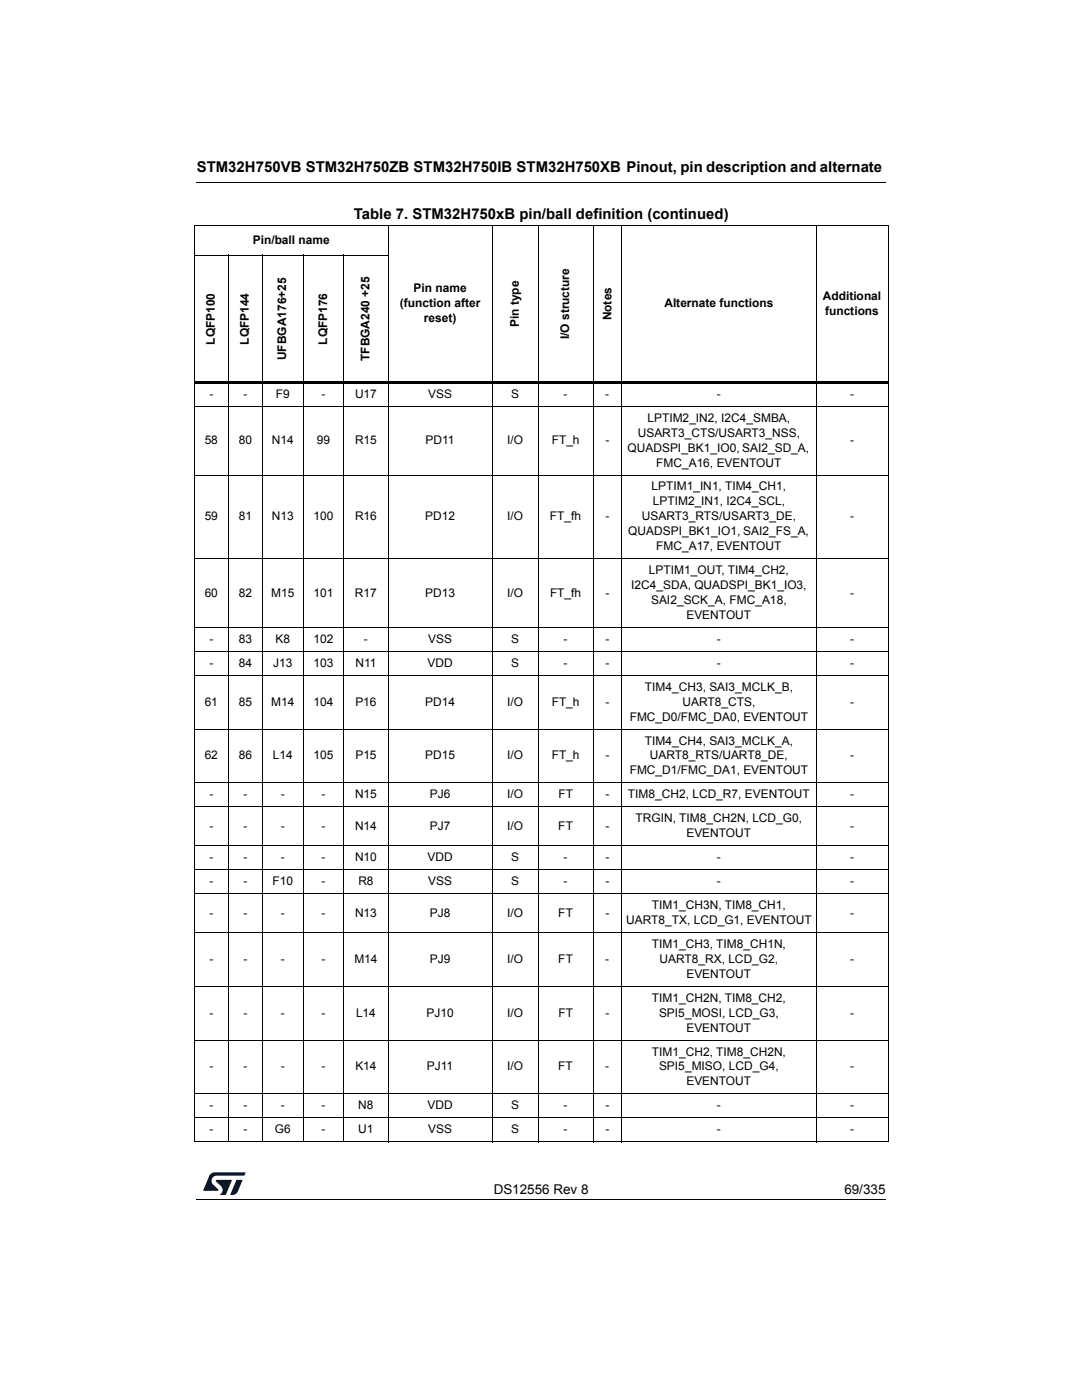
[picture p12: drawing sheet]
<svg xmlns="http://www.w3.org/2000/svg" width="216mm" height="279mm" viewBox="0 0 216 279" stroke-linecap="round" stroke-linejoin="round" font-family="sans-serif">
<defs><g id="words">
<g font-size="3">
<text x="39.3" y="34.3">STM32H750VB STM32H750ZB STM32H750IB STM32H750XB Pinout, pin description and alternate</text>
<text x="70.6" y="43.7">Table 7. STM32H750xB pin/ball definition (continued)</text>
</g>
<g font-size="2.7">
<text x="98.5" y="238.3">DS12556 Rev 8</text>
<text x="168.5" y="238.3">69/335</text>
</g>
<g font-size="2.4">
<text x="50.4" y="48.7">Pin/ball name</text>
<text x="82.5" y="58.4">Pin name</text>
<text x="164.2" y="59.8">Additional</text>
<text x="79.8" y="61.3">(function after</text>
<text x="84.6" y="64.3">reset)</text>
<text x="103.5" y="65.3" transform="rotate(-90 103.5 65.3)">Pin type</text>
<text x="122" y="63.9" transform="rotate(-90 122 63.9)">Notes</text>
<text x="132.6" y="61.3">Alternate functions</text>
<text x="164.6" y="62.8">functions</text>
<text x="42.9" y="68.8" transform="rotate(-90 42.9 68.8)">LQFP100</text>
<text x="49.7" y="68.8" transform="rotate(-90 49.7 68.8)">LQFP144</text>
<text x="57.1" y="71.9" transform="rotate(-90 57.1 71.9)">UFBGA176+25</text>
<text x="65.3" y="68.8" transform="rotate(-90 65.3 68.8)">LQFP176</text>
<text x="113.6" y="67.7" transform="rotate(-90 113.6 67.7)">I/O structure</text>
<text x="73.7" y="72.1" transform="rotate(-90 73.7 72.1)">TFBGA240 +25</text>
<text x="41.8" y="79.4">-</text>
<text x="48.6" y="79.4">-</text>
<text x="55" y="79.4">F9</text>
<text x="64.2" y="79.4">-</text>
<text x="70.8" y="79.4">U17</text>
<text x="85.4" y="79.4">VSS</text>
<text x="102" y="79.4">S</text>
<text x="112.5" y="79.4">-</text>
<text x="120.8" y="79.4">-</text>
<text x="143" y="79.4">-</text>
<text x="169.6" y="79.4">-</text>
<text x="40.8" y="88.6">58</text>
<text x="47.6" y="88.6">80</text>
<text x="54.2" y="88.6">N14</text>
<text x="63.2" y="88.6">99</text>
<text x="70.8" y="88.6">R15</text>
<text x="84.9" y="88.6">PD11</text>
<text x="101.2" y="88.6">I/O</text>
<text x="110.1" y="88.6">FT_h</text>
<text x="120.8" y="88.6">-</text>
<text x="127.3" y="87.1">USART3_CTS/USART3_NSS,</text>
<text x="129.2" y="84.2">LPTIM2_IN2, I2C4_SMBA,</text>
<text x="169.6" y="88.6">-</text>
<text x="125.2" y="90.1">QUADSPI_BK1_IO0, SAI2_SD_A,</text>
<text x="130.9" y="93.1">FMC_A16, EVENTOUT</text>
<text x="130" y="97.9">LPTIM1_IN1, TIM4_CH1,</text>
<text x="130.3" y="100.9">LPTIM2_IN1, I2C4_SCL,</text>
<text x="40.8" y="103.9">59</text>
<text x="47.6" y="103.9">81</text>
<text x="54.2" y="103.9">N13</text>
<text x="62.6" y="103.9">100</text>
<text x="70.8" y="103.9">R16</text>
<text x="84.9" y="103.9">PD12</text>
<text x="101.2" y="103.9">I/O</text>
<text x="109.7" y="103.9">FT_fh</text>
<text x="120.8" y="103.9">-</text>
<text x="125.4" y="106.8">QUADSPI_BK1_IO1, SAI2_FS_A,</text>
<text x="128.1" y="103.9">USART3_RTS/USART3_DE,</text>
<text x="169.6" y="103.9">-</text>
<text x="130.9" y="109.8">FMC_A17, EVENTOUT</text>
<text x="40.8" y="119.1">60</text>
<text x="47.6" y="119.1">82</text>
<text x="54.1" y="119.1">M15</text>
<text x="62.6" y="119.1">101</text>
<text x="70.8" y="119.1">R17</text>
<text x="84.8" y="119.1">PD13</text>
<text x="101.2" y="119.1">I/O</text>
<text x="109.7" y="119.1">FT_fh</text>
<text x="120.8" y="119.1">-</text>
<text x="126" y="117.6">I2C4_SDA, QUADSPI_BK1_IO3,</text>
<text x="129.5" y="114.6">LPTIM1_OUT, TIM4_CH2,</text>
<text x="169.6" y="119.1">-</text>
<text x="129.9" y="120.6">SAI2_SCK_A, FMC_A18,</text>
<text x="137" y="123.5">EVENTOUT</text>
<text x="41.8" y="128.3">-</text>
<text x="47.6" y="128.3">83</text>
<text x="55" y="128.3">K8</text>
<text x="62.6" y="128.3">102</text>
<text x="72.6" y="128.3">-</text>
<text x="85.4" y="128.3">VSS</text>
<text x="102" y="128.3">S</text>
<text x="112.5" y="128.3">-</text>
<text x="120.8" y="128.3">-</text>
<text x="143" y="128.3">-</text>
<text x="169.6" y="128.3">-</text>
<text x="41.8" y="133.1">-</text>
<text x="47.6" y="133.1">84</text>
<text x="54.5" y="133.1">J13</text>
<text x="62.6" y="133.1">103</text>
<text x="70.9" y="133.1">N11</text>
<text x="85.3" y="133.1">VDD</text>
<text x="102" y="133.1">S</text>
<text x="112.5" y="133.1">-</text>
<text x="120.8" y="133.1">-</text>
<text x="128.7" y="137.9">TIM4_CH3, SAI3_MCLK_B,</text>
<text x="143" y="133.1">-</text>
<text x="169.6" y="133.1">-</text>
<text x="40.8" y="140.8">61</text>
<text x="47.6" y="140.8">85</text>
<text x="54.1" y="140.8">M14</text>
<text x="62.6" y="140.8">104</text>
<text x="70.9" y="140.8">P16</text>
<text x="84.8" y="140.8">PD14</text>
<text x="101.2" y="140.8">I/O</text>
<text x="110.1" y="140.8">FT_h</text>
<text x="120.8" y="140.8">-</text>
<text x="125.6" y="143.8">FMC_D0/FMC_DA0, EVENTOUT</text>
<text x="136.2" y="140.8">UART8_CTS,</text>
<text x="169.6" y="140.8">-</text>
<text x="128.7" y="148.6">TIM4_CH4, SAI3_MCLK_A,</text>
<text x="40.8" y="151.6">62</text>
<text x="47.6" y="151.6">86</text>
<text x="54.4" y="151.6">L14</text>
<text x="62.6" y="151.6">105</text>
<text x="70.9" y="151.6">P15</text>
<text x="84.8" y="151.6">PD15</text>
<text x="101.2" y="151.6">I/O</text>
<text x="110.1" y="151.6">FT_h</text>
<text x="120.8" y="151.6">-</text>
<text x="125.6" y="154.6">FMC_D1/FMC_DA1, EVENTOUT</text>
<text x="129.7" y="151.6">UART8_RTS/UART8_DE,</text>
<text x="169.6" y="151.6">-</text>
<text x="41.8" y="159.3">-</text>
<text x="48.6" y="159.3">-</text>
<text x="56" y="159.3">-</text>
<text x="64.2" y="159.3">-</text>
<text x="70.8" y="159.3">N15</text>
<text x="85.8" y="159.3">PJ6</text>
<text x="101.2" y="159.3">I/O</text>
<text x="111.4" y="159.3">FT</text>
<text x="120.8" y="159.3">-</text>
<text x="125.3" y="159.3">TIM8_CH2, LCD_R7, EVENTOUT</text>
<text x="169.6" y="159.3">-</text>
<text x="41.8" y="165.6">-</text>
<text x="48.6" y="165.6">-</text>
<text x="56" y="165.6">-</text>
<text x="64.2" y="165.6">-</text>
<text x="70.8" y="165.6">N14</text>
<text x="85.8" y="165.6">PJ7</text>
<text x="101.2" y="165.6">I/O</text>
<text x="111.4" y="165.6">FT</text>
<text x="120.8" y="165.6">-</text>
<text x="126.8" y="164.1">TRGIN, TIM8_CH2N, LCD_G0,</text>
<text x="137" y="167.1">EVENTOUT</text>
<text x="169.6" y="165.6">-</text>
<text x="41.8" y="171.9">-</text>
<text x="48.6" y="171.9">-</text>
<text x="56" y="171.9">-</text>
<text x="64.2" y="171.9">-</text>
<text x="70.8" y="171.9">N10</text>
<text x="85.3" y="171.9">VDD</text>
<text x="102" y="171.9">S</text>
<text x="112.5" y="171.9">-</text>
<text x="120.8" y="171.9">-</text>
<text x="143" y="171.9">-</text>
<text x="169.6" y="171.9">-</text>
<text x="41.8" y="176.6">-</text>
<text x="48.6" y="176.6">-</text>
<text x="54.4" y="176.6">F10</text>
<text x="64.2" y="176.6">-</text>
<text x="71.5" y="176.6">R8</text>
<text x="85.5" y="176.6">VSS</text>
<text x="102" y="176.6">S</text>
<text x="112.5" y="176.6">-</text>
<text x="120.8" y="176.6">-</text>
<text x="143" y="176.6">-</text>
<text x="169.6" y="176.6">-</text>
<text x="41.8" y="182.9">-</text>
<text x="48.6" y="182.9">-</text>
<text x="56" y="182.9">-</text>
<text x="64.2" y="182.9">-</text>
<text x="70.8" y="182.9">N13</text>
<text x="85.8" y="182.9">PJ8</text>
<text x="101.2" y="182.9">I/O</text>
<text x="111.4" y="182.9">FT</text>
<text x="120.8" y="182.9">-</text>
<text x="124.9" y="184.4">UART8_TX, LCD_G1, EVENTOUT</text>
<text x="130.1" y="181.4">TIM1_CH3N, TIM8_CH1,</text>
<text x="169.6" y="182.9">-</text>
<text x="130.1" y="189.2">TIM1_CH3, TIM8_CH1N,</text>
<text x="41.8" y="192.1">-</text>
<text x="48.6" y="192.1">-</text>
<text x="56" y="192.1">-</text>
<text x="64.2" y="192.1">-</text>
<text x="70.7" y="192.1">M14</text>
<text x="85.8" y="192.1">PJ9</text>
<text x="101.2" y="192.1">I/O</text>
<text x="111.4" y="192.1">FT</text>
<text x="120.8" y="192.1">-</text>
<text x="131.6" y="192.1">UART8_RX, LCD_G2,</text>
<text x="137" y="195.1">EVENTOUT</text>
<text x="169.6" y="192.1">-</text>
<text x="41.8" y="202.9">-</text>
<text x="48.6" y="202.9">-</text>
<text x="56" y="202.9">-</text>
<text x="64.2" y="202.9">-</text>
<text x="71" y="202.9">L14</text>
<text x="85.1" y="202.9">PJ10</text>
<text x="101.2" y="202.9">I/O</text>
<text x="111.4" y="202.9">FT</text>
<text x="120.8" y="202.9">-</text>
<text x="130.1" y="199.9">TIM1_CH2N, TIM8_CH2,</text>
<text x="131.5" y="202.9">SPI5_MOSI, LCD_G3,</text>
<text x="169.6" y="202.9">-</text>
<text x="137" y="205.9">EVENTOUT</text>
<text x="41.8" y="213.6">-</text>
<text x="48.6" y="213.6">-</text>
<text x="56" y="213.6">-</text>
<text x="64.2" y="213.6">-</text>
<text x="70.9" y="213.6">K14</text>
<text x="85.2" y="213.6">PJ11</text>
<text x="101.2" y="213.6">I/O</text>
<text x="111.4" y="213.6">FT</text>
<text x="120.8" y="213.6">-</text>
<text x="130.1" y="210.7">TIM1_CH2, TIM8_CH2N,</text>
<text x="131.5" y="213.6">SPI5_MISO, LCD_G4,</text>
<text x="169.6" y="213.6">-</text>
<text x="41.8" y="221.4">-</text>
<text x="48.6" y="221.4">-</text>
<text x="56" y="221.4">-</text>
<text x="64.2" y="221.4">-</text>
<text x="71.5" y="221.4">N8</text>
<text x="85.3" y="221.4">VDD</text>
<text x="102" y="221.4">S</text>
<text x="112.5" y="221.4">-</text>
<text x="120.8" y="221.4">-</text>
<text x="137" y="216.6">EVENTOUT</text>
<text x="143" y="221.4">-</text>
<text x="169.6" y="221.4">-</text>
<text x="41.8" y="226.2">-</text>
<text x="48.6" y="226.2">-</text>
<text x="54.8" y="226.2">G6</text>
<text x="64.2" y="226.2">-</text>
<text x="71.5" y="226.2">U1</text>
<text x="85.4" y="226.2">VSS</text>
<text x="102" y="226.2">S</text>
<text x="112.5" y="226.2">-</text>
<text x="120.8" y="226.2">-</text>
<text x="143" y="226.2">-</text>
<text x="169.6" y="226.2">-</text>
</g>
</g></defs>
<path d="M39.2 36.3l.1 .1zM39.2 239.3l.1 .1z" fill="#000"/>
<path d="M39.3 36.4h137.5M39.3 239.3h137.5" fill="none" stroke="#000" stroke-width=".2"/>
<g fill="#00183f">
<path d="M41.9 234.4l.9-.4h6.2l-.3 .6h-5.4a1.04 1.04 0 0 0-1 .6 1.04 1.04 0 0 0 .2 1.2l1 .9v.3h-2.9z"/>
<path d="M47.2 235.5h1.2l-.9 2.3a1.19 1.19 0 0 1-1.5 .6z"/>
<path d="M43.1 235.5h3.2l-1.3 3h-1.2a1.1 1.1 0 0 0 .3-1.8l-1-.9z"/>
</g>
<g fill="none" stroke="#000" stroke-width=".2">
<path d="M38.7 45h138.6M38.7 50.9h38.8M38.8 45v182.8M45.6 50.9v177M52.4 50.9v177M60.5 50.9v177M68.6 50.9v177M77.4 44.9v183M98.2 44.9v183M107.4 44.9v183M118.4 44.9v183M124.1 44.9v183"/>
<path d="M162.8 44.9v183M177.2 45v182.8M38.7 81.1h138.6M38.7 94.8h138.6M38.7 111.5h138.6M38.7 125.2h138.6M38.7 130h138.6M38.7 134.8h138.6M38.7 145.5h138.6M38.7 156.3h138.6M38.7 161h138.6M38.7 168.8h138.6"/>
<path d="M38.7 173.6h138.6M38.7 178.3h138.6M38.7 186.1h138.6M38.7 196.8h138.6M38.7 207.6h138.6M38.7 218.3h138.6M38.7 223.1h138.6M38.7 227.9h138.6"/>
</g>
<path d="M38.7 76.3h138.6" fill="none" stroke="#000" stroke-width=".45"/>
<use href="#words"/>
</svg>
